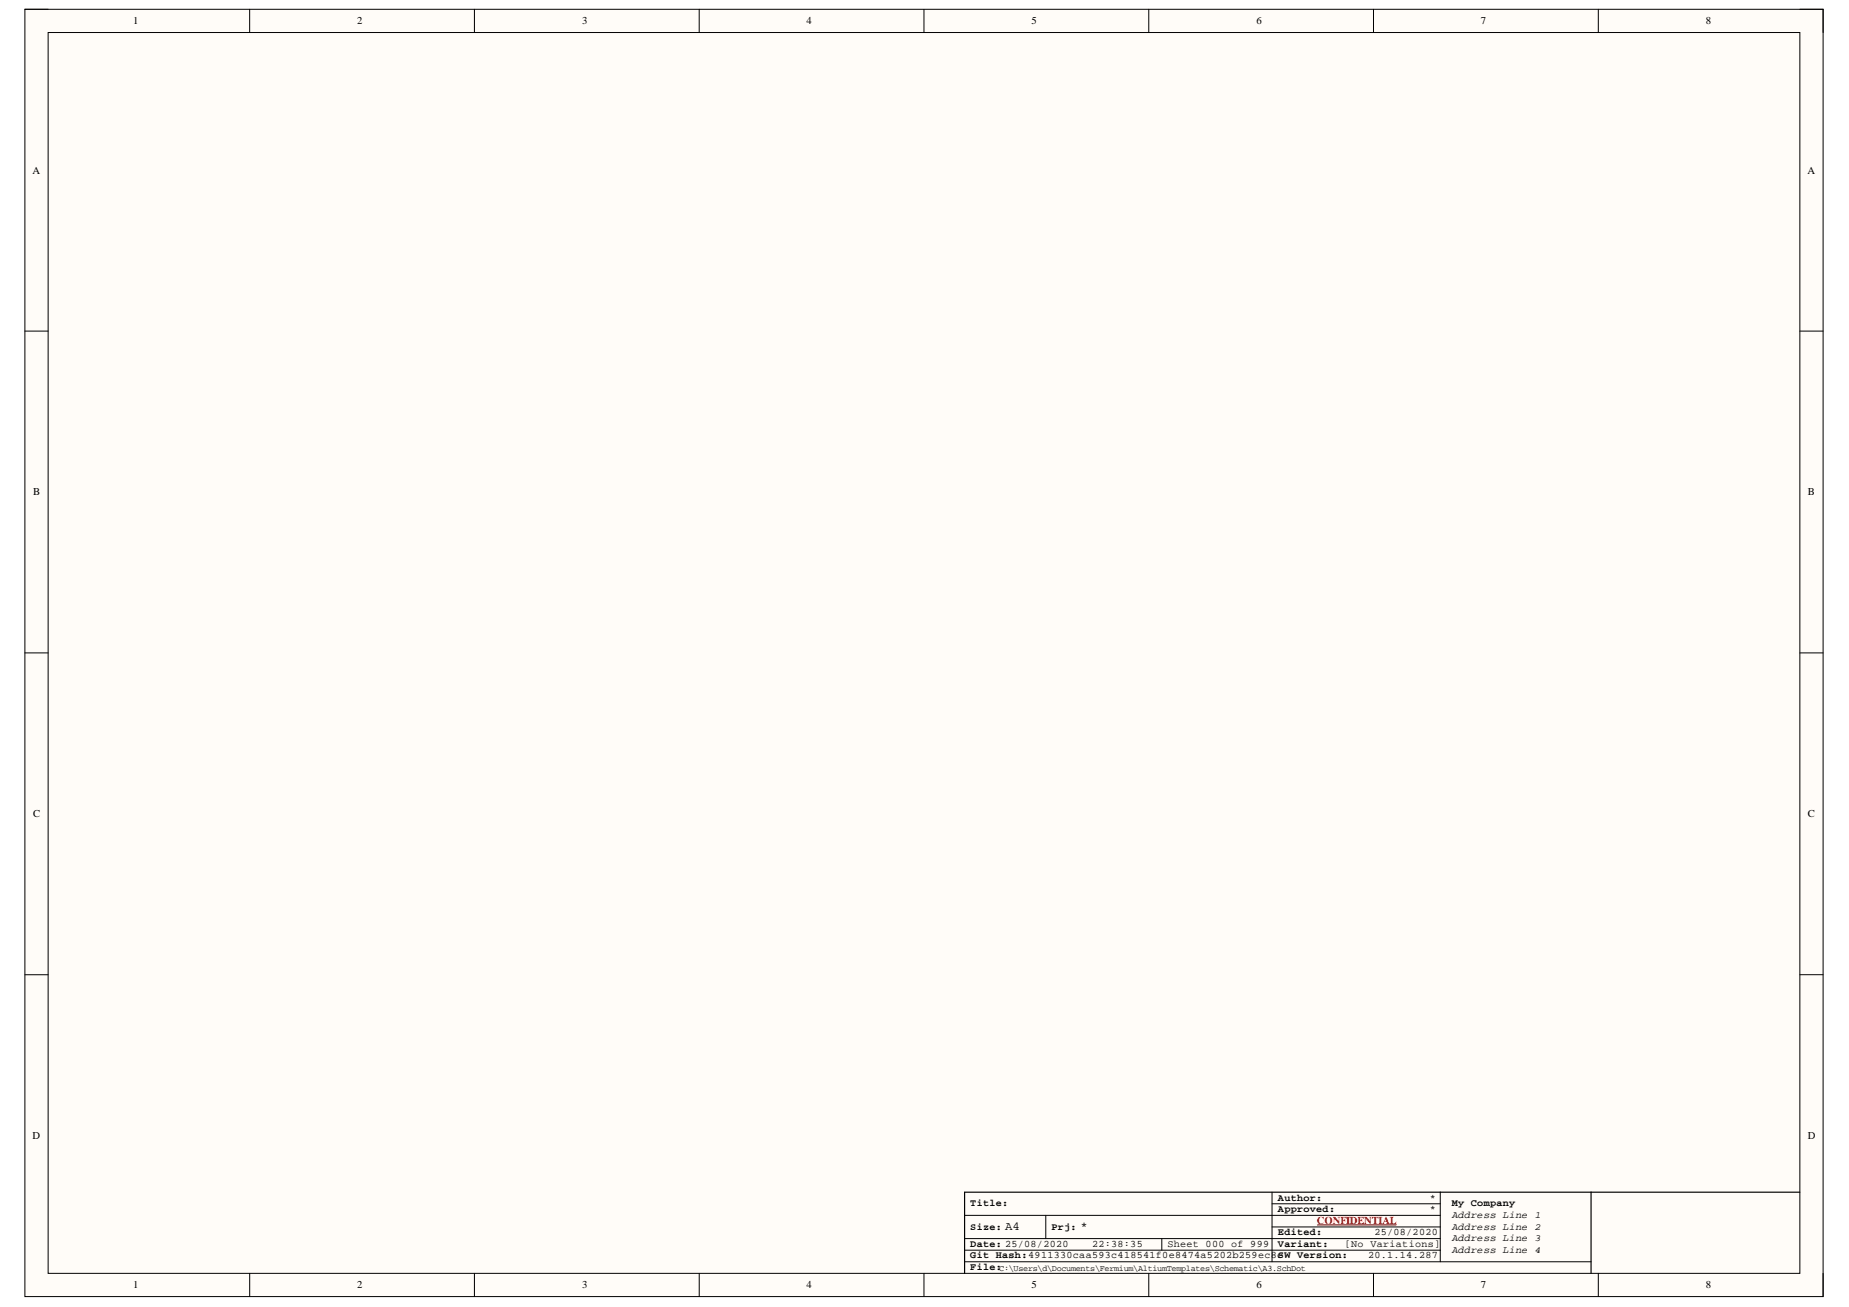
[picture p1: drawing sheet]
<svg xmlns="http://www.w3.org/2000/svg" width="297mm" height="210mm" viewBox="0 0 297 210" stroke-linecap="round" stroke-linejoin="round" font-family="sans-serif">
<defs><g id="words">
<g font-size="1.9">
<text x="161.5" y="197.5">A4</text>
<text x="173.6" y="197.5">*</text>
</g>
<g font-size="1.7">
<text x="21.4" y="3.9">1</text>
<text x="57.4" y="3.9">2</text>
<text x="93.5" y="3.9">3</text>
<text x="129.6" y="3.9">4</text>
<text x="165.7" y="3.9">5</text>
<text x="201.8" y="3.9">6</text>
<text x="237.9" y="3.9">7</text>
<text x="274" y="3.9">8</text>
<text x="5.2" y="27.9">A</text>
<text x="290.4" y="27.9">A</text>
<text x="5.3" y="79.6">B</text>
<text x="290.4" y="79.6">B</text>
<text x="5.3" y="131.2">C</text>
<text x="290.4" y="131.2">C</text>
<text x="5.2" y="182.9">D</text>
<text x="290.4" y="182.9">D</text>
<text x="21.4" y="206.9">1</text>
<text x="57.4" y="206.9">2</text>
<text x="93.5" y="206.9">3</text>
<text x="129.6" y="206.9">4</text>
<text x="165.7" y="206.9">5</text>
<text x="201.8" y="206.9">6</text>
<text x="237.9" y="206.9">7</text>
<text x="274" y="206.9">8</text>
</g>
<text font-size="1.7" fill="#f00" x="211.6" y="196.5">CONFIDENTIAL</text>
<g font-size="1.6">
<text x="155.9" y="193.7">Title:</text>
<text x="155.9" y="197.5">Size:</text>
<text x="168.9" y="197.5">Prj:</text>
<text x="205.3" y="192.8">Author:</text>
<text x="205.3" y="194.7">Approved:</text>
<text x="229.7" y="194.7">*</text>
<text x="229.7" y="192.8">*</text>
<text x="233.2" y="193.7">My Company</text>
<text x="233.2" y="195.6">Address Line 1</text>
<text x="233.2" y="197.5">Address Line 2</text>
<text x="155.9" y="200.2">Date: 25/08/2020</text>
<text x="155.9" y="202.1">Git Hash:4911330caa593c418541f0e8474a5202b259ec8e</text>
<text x="155.9" y="204">File:</text>
<text x="175.4" y="200.2">22:38:35</text>
<text x="187.5" y="200.2">Sheet 000 of 999</text>
<text x="205.3" y="202.1">SW Version:</text>
<text x="205.3" y="200.2">Variant:</text>
<text x="205.3" y="198.4">Edited:</text>
<text x="216" y="200.2">[No Variations]</text>
<text x="219.8" y="202.1">20.1.14.287</text>
<text x="220.8" y="198.4">25/08/2020</text>
<text x="233.2" y="199.3">Address Line 3</text>
<text x="233.2" y="201.2">Address Line 4</text>
</g>
<text font-size="1.4" x="160.5" y="204.1">C:\Users\d\Documents\Fermium\AltiumTemplates\Schematic\A3.SchDot</text>
</g></defs>
<path d="M4 1.5h288.9v206.7h-288.9z" fill-rule="evenodd" fill="#fffcf8"/>
<path d="M4 1.5h288.9v206.7h-288.9z" fill="none" stroke="#000" stroke-width=".16"/>
<path d="M7.7 5.2h281.4v199.3h-281.4z" fill-rule="evenodd" fill="#fffcf8"/>
<g fill="none" stroke="#000" stroke-width=".16">
<path d="M4 1.5h3.7M7.7 5.2h281.4v199.3h-281.4zM40.1 1.5v3.7M76.2 1.5v3.7M112.3 1.5v3.7M148.4 1.5v3.7M184.5 1.5v3.7M220.7 1.5v3.7M256.8 1.5v3.7M289.1 1.5h3.8v3.7M4 53.2h3.7M289.1 53.2h3.8"/>
<path d="M4 104.9h3.7M289.1 104.9h3.8M4 156.5h3.7M289.1 156.5h3.8M155 195.2h76.4M155 198.9h76.4M168 195.2v3.7M186.6 198.9v1.9M204.3 193.3h27.1M204.3 197h27.1M204.3 191.5v11.1M231.4 191.5v11.1"/>
<path d="M40.1 204.5v3.7M76.2 204.5v3.7M112.3 204.5v3.7M148.4 204.5v3.7M155 200.8h76.4M155 202.6h100.6M184.5 204.5v3.7M220.7 204.5v3.7M256.8 204.5v3.7M292.9 204.5v3.7"/>
</g>
<path d="M255.6 191.5v13M289.1 191.5h-134.1v13" fill="none" stroke="#000" stroke-width=".19"/>
<path d="M211.6 196.7h12.7" fill="none" stroke="#f00" stroke-width=".17"/>
<use href="#words"/>
</svg>
